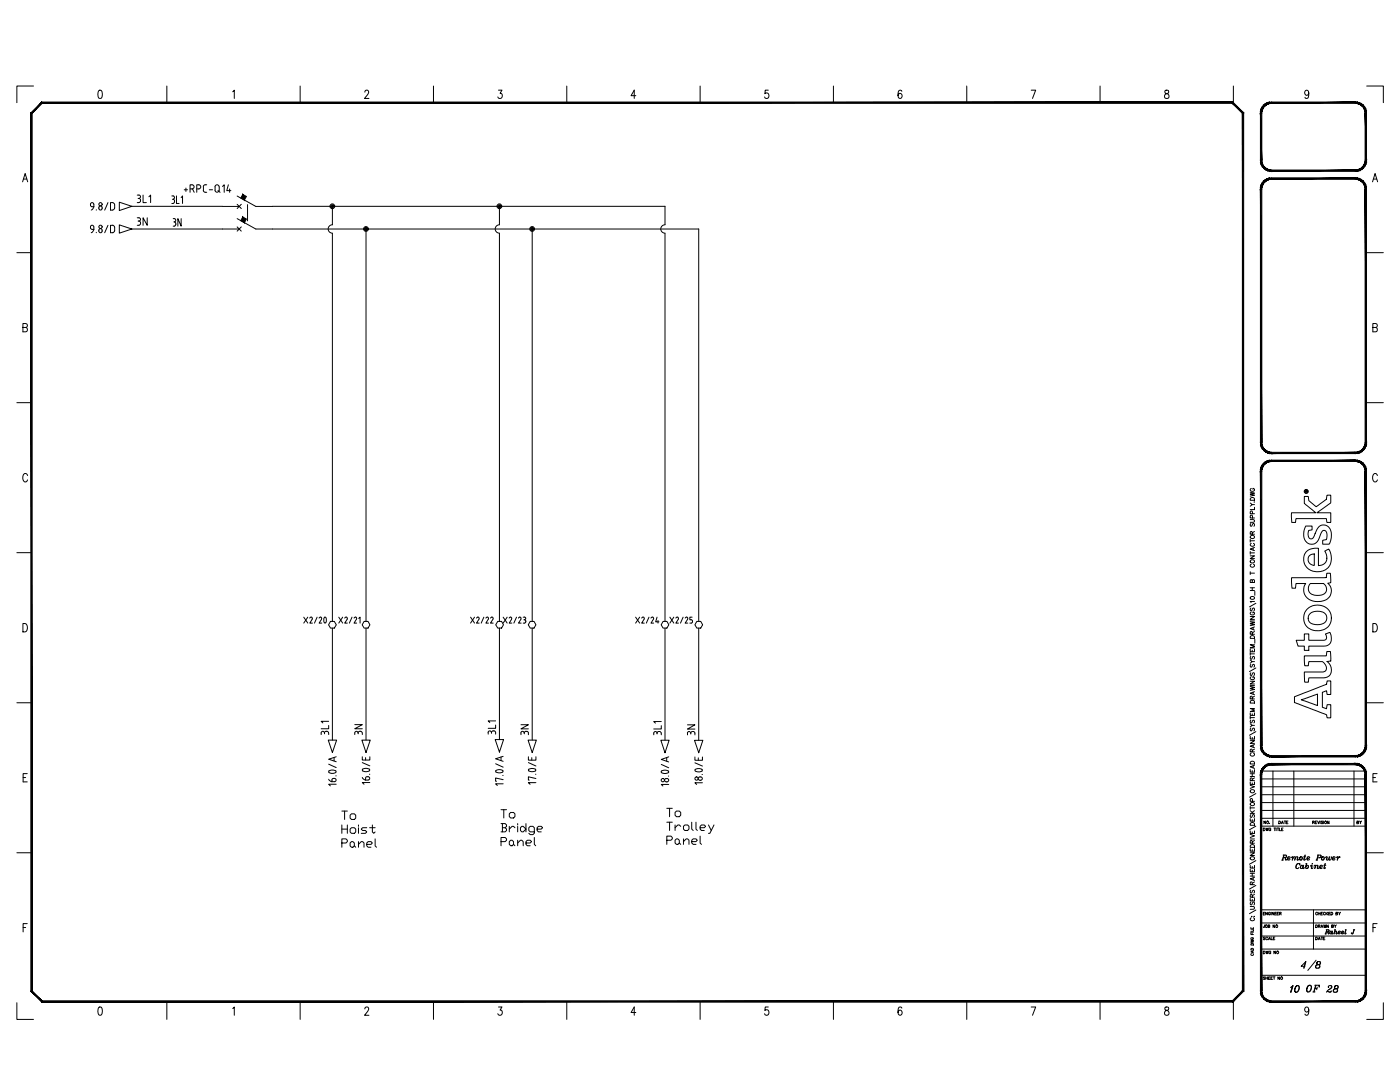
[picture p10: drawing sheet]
<svg xmlns="http://www.w3.org/2000/svg" width="279mm" height="216mm" viewBox="0 0 279 216" stroke-linecap="round" stroke-linejoin="round" font-family="sans-serif">
<defs><g id="words">
<g font-size="4.9">
<text x="140.1" y="147.8" transform="rotate(-90 140.1 147.8)">3N</text>
<text x="258.9" y="194.7">4/8</text>
</g>
<g font-size="4.4">
<text x="26.5" y="41.6">3L1</text>
<text x="26.5" y="46.2">3N</text>
<text x="33.5" y="46.2">3N</text>
<text x="66.7" y="147.8" transform="rotate(-90 66.7 147.8)">3L1</text>
<text x="73.4" y="147.8" transform="rotate(-90 73.4 147.8)">3N</text>
<text x="100.2" y="147.8" transform="rotate(-90 100.2 147.8)">3L1</text>
<text x="106.5" y="147.8" transform="rotate(-90 106.5 147.8)">3N</text>
<text x="256.8" y="199.3">10</text>
<text x="260" y="199.3">OF</text>
<text x="263.9" y="199.3">28</text>
</g>
<text font-size="3.1" x="269.9" y="165.5">BY</text>
</g></defs>
<g fill="none" stroke="#000" stroke-width=".2">
<path d="M6.7 17.2h-3.3v3.3M19.7 18.1l.3-.1a1.08 1.08 0 0 1 0 1.6h-.1a1.2 1.2 0 0 1-.2-1.5zM33.3 17.2v3.3M46.4 18.3l.4-.3v1.6M59.9 17.2v3.3M72.8 18.4l.3-.4h.2l.3 .3-.2 .6-.7 .7h.9M86.5 17.2v3.3M99.5 18h.7l-.4 .6a.49 .49 0 0 1 .4 .8 .49 .49 0 0 1-.8-.1M113.1 17.2v3.3M126.9 19.1h-1l.7-1.1v1.6M139.7 17.2v3.3M153.3 18h-.6v.7a.5 .5 0 0 1 .6 .1 .5 .5 0 0 1 0 .6 .5 .5 0 0 1-.6 .1l-.1-.2"/>
<path d="M166.3 17.2v3.3M180 18.2l-.4-.2a1.08 1.08 0 0 0 0 1.6 .48 .48 0 0 0 .4-.5 .48 .48 0 0 0-.6-.4l-.2 .4M192.9 17.2v3.3M205.8 18h.9l-.6 1.6M219.5 17.2v3.3M232.5 18.1v.4a.67 .67 0 0 1 .7 .4 .67 .67 0 0 1 0 .7 .53 .53 0 0 1-.8-.4 .53 .53 0 0 1 .6-.6l.2-.4a.45 .45 0 0 0-.7-.1zM246.1 17.2v3.3M261.2 18.5l-.2 .4a.47 .47 0 0 1-.6-.4 .47 .47 0 0 1 .6-.4 1.2 1.2 0 0 1-.2 1.5h-.3l-.1-.2M272.8 17.2h3.3v3.3M4.5 36.3l.5-1.7 .5 1.7M4.7 35.7h.6M34.3 39.1l.5 .2v.3l-.2 .2"/>
<path d="M34.4 39.8h.2M34.6 39.8l.2 .3M35.2 39.1v1.5h.6M36.2 39.4l.2-.3v1.5M36.8 37.9h.6M37.1 37.5v.7M37.9 37.7h.4a.41 .41 0 0 0 .4-.4 .41 .41 0 0 0-.4-.4h-.4v1.5M38.4 37.7l.4 .7M39.3 37.7h.4a.41 .41 0 0 0 .4-.4 .41 .41 0 0 0-.4-.4h-.4v1.5M40.6 38l.2 .3 .5 .1M40.6 37.3v.7M41.3 36.9h-.5l-.2 .3"/>
<path d="M41.8 37.9h.6M42.9 37.3a.41 .41 0 0 1 .4-.4 .41 .41 0 0 1 .4 .4M42.9 37.9a.41 .41 0 0 0 .4 .5 .41 .41 0 0 0 .4-.5M42.9 37.3v.7M43.5 38l.4 .4M43.8 37.3v.7M44.4 37.2l.3-.3v1.5M45.6 36.9l-.3 1.1h.8M45.8 37.7v.7M47.3 39.1l3.8 2.1h3.3M248.1 22.6v11.6M273.9 36.3l.5-1.7 .5 1.7"/>
<path d="M274.1 35.7h.6M3.4 50.4h2.9M18.4 41.3a.38 .38 0 0 1-.4-.4 .38 .38 0 0 1 .3-.4 .38 .38 0 0 1 .4 .3 .96 .96 0 0 1-.5 1.1M18.4 45.8a.38 .38 0 0 1-.4-.4 .38 .38 0 0 1 .3-.4 .38 .38 0 0 1 .4 .3 .97 .97 0 0 1-.5 1.1M18.4 41.3h.3M18.4 45.8h.3M19.2 41.8v.1M19.2 46.4h.1M19.7 41.6a.36 .36 0 0 1 .4-.5 .36 .36 0 0 1 .3 .5M19.7 41.6a.33 .33 0 0 0 .4 .3 .33 .33 0 0 0 .3-.3M21.5 40.4l-.6 1.5M21.5 45l-.6 1.4"/>
<path d="M22.4 40.4l.3 .1 .2 .4M22.4 44.9l.3 .1a1.03 1.03 0 0 1 0 1.4h-.3M22.4 40.4h-.3v1.5h.3M22.4 45h-.3v1.4h.3M22.9 40.9l-.1 .8-.4 .2M23.8 40.3l2.5 .9-2.5 .8zM23.8 44.9l2.5 .8-2.5 .8zM26.3 41.2h18.1M26.3 45.7h21.4M34.3 40.6h.3M34.8 40.1v.3l-.2 .2M44.4 41.2h3.3"/>
<path d="M47.3 43.6l3.8 2.1h88.3v78.3M47.3 40.8l.9 .8M47.3 45.3l.9 .8M48.2 40.8l-.9 .8M48.2 45.3l-.9 .8M49.4 40.8v3.3M54.4 41.2h78.3v3.7a.84 .84 0 0 0-.8 .8 .84 .84 0 0 0 .8 .8M66.3 44.9a.84 .84 0 0 0-.8 .8 .84 .84 0 0 0 .8 .8M66.3 41.2v3.7M66.3 46.5v77.5M73 45.7v78.3M99.7 41.2v3.7a.84 .84 0 0 0-.9 .8 .84 .84 0 0 0 .9 .8"/>
<path d="M99.7 46.5v77.5M106.2 45.7v78.3M132.7 46.5v77.5M272.8 50.4h3.3M4.6 65.3h.7l.1-.6-.3-.1h-.5v1.6h.5a.45 .45 0 0 0 .4-.4 .45 .45 0 0 0-.4-.5M274 65.3h.7l.1-.6-.2-.1h-.6v1.6h.6a.45 .45 0 0 0 .3-.4 .45 .45 0 0 0-.3-.5M3.4 80.3h2.9M5.5 94.9a.49 .49 0 0 0-.6-.4 .49 .49 0 0 0-.3 .6v.4a.49 .49 0 0 0 .3 .7 .49 .49 0 0 0 .6-.4M249.5 98.2l.9 .2-.9 .2 .9 .2-.9 .2M249.6 99.4a.47 .47 0 0 1 .8 .1v.3h-.9zM249.7 97.5a.3 .3 0 0 0-.2 .3 .3 .3 0 0 0 .3 .2h.2a.3 .3 0 0 0 .4-.3 .3 .3 0 0 0-.4-.2v.1M260.3 99.1h.1a.52 .52 0 0 1 .5-.1 .52 .52 0 0 1 .3 .6v.3l1.1 .9a.39 .39 0 0 0 .3 .3 .39 .39 0 0 0 .4-.2l.9-.7a1.24 1.24 0 0 0 .9-1v-.4h.8v1.6l-2.8 1.9h2.8v1.9h-.8l-.1-.7h-6.1v.7h-.8l-.1-1.9h4.9l-1.7-1.3a.97 .97 0 0 1-.6-1.3z"/>
<path d="M260.5 98h.2l.2-.1-.2 .2 .2 .1h-.4zM260.5 98l.2 .1zM272.8 80.3h3.3M274.9 94.9a.49 .49 0 0 0-.6-.4 .49 .49 0 0 0-.4 .6v.4a.49 .49 0 0 0 .4 .7 .49 .49 0 0 0 .6-.4M3.4 110.3h2.9M249.5 110.9h.9l-.9 .6h.9M249.5 103.7h.6l.3 .2-.2 .3h-.7M249.5 100.4l.4 .3-.4 .3M249.5 107.6v.6M249.5 110v.6M249.5 114.1v.5M249.5 117.8h.9"/>
<path d="M249.5 117.3h.9M249.5 114.4h.9M249.5 110.3h.9M249.5 107.9h.9M249.6 111.9a.39 .39 0 0 1 .5-.2 .39 .39 0 0 1 .1 .6 .42 .42 0 0 1-.4 0 .42 .42 0 0 1-.2-.4zM249.6 107a.39 .39 0 0 1 .5-.2 .39 .39 0 0 1 .1 .6 .42 .42 0 0 1-.4 0 .42 .42 0 0 1-.2-.4zM249.6 104.5v.4l.2 .1 .2-.5h.2l.2 .1-.2 .4M249.7 112.6a.3 .3 0 0 0-.2 .3 .3 .3 0 0 0 .3 .3h.2a.3 .3 0 0 0 .4-.3 .3 .3 0 0 0-.3-.3M249.7 108.4a.3 .3 0 0 0-.2 .4 .3 .3 0 0 0 .3 .2h.2a.3 .3 0 0 0 .4-.2 .3 .3 0 0 0-.3-.4M249.9 115.9l.2-.2 .3 .2v.3h-.9l.1-.5h.3v.5M249.9 106.6v-.5h-.3l-.1 .5h.9M249.9 117.3v.5"/>
<path d="M249.9 100.7h.5M250 103.4l-.1-.5-.3-.1-.1 .6h.9M250 102.5l-.1-.5h-.3l-.1 .5h.9M250.1 109.4v.4M250.3 100.1v.1M250.4 109.2l-.9 .4 .9 .3M250.4 101.2v.5h-.9M250.4 106l-.5 .3M250.4 118v.8M257.8 115.3h6.9l.1-.9h.7l.1 1.9-.6 .1a2.08 2.08 0 0 1 .5 2.4 2.08 2.08 0 0 1-2.1 1.2 2.5 2.5 0 0 1-3.1-3l.3-.6h-1.9l-.1 1h-.8zM260.6 105h1.3v.7h-.2a.56 .56 0 0 0-.6 .2 .56 .56 0 0 0-.1 .7 .67 .67 0 0 0 .3 .7 .67 .67 0 0 0 .8 0l.2-.3a2.82 2.82 0 0 1 1.5-2.2 1.75 1.75 0 0 1 1.9 2.2v.3a1.4 1.4 0 0 1-.5 1.3h-1.2v-.8h.1a.64 .64 0 0 0 .7-.2 .64 .64 0 0 0 0-.7 .74 .74 0 0 0-.8-1l-.4 .6a2.19 2.19 0 0 1-1.6 2.1 1.79 1.79 0 0 1-1.8-2.4zM260.6 110.2a2.78 2.78 0 0 1 2.5-.7v3.3a1.64 1.64 0 0 0 1.6-.9 1.64 1.64 0 0 0-.3-1.8v-.2l.8-.3a2.81 2.81 0 0 1-1.2 4.3 2.81 2.81 0 0 1-3.8-2.3l.1-.8z"/>
<path d="M261.3 110.8l1-.3v2.3a1.14 1.14 0 0 1-1.1-.7 1.14 1.14 0 0 1 .1-1.3zM261.5 116.5l1.7-.1a1.18 1.18 0 0 1 1.5 1 1.18 1.18 0 0 1-1.2 1.4h-.2a1.68 1.68 0 0 1-2.2-1.2l.1-.5zM272.8 110.3h3.3M4.6 124.4a.89 .89 0 0 1 .9 .6 .89 .89 0 0 1-.3 1l-.6 .1zM60.6 123.1l.8 1.2M61.4 123.1l-.8 1.2M61.8 123.3l.3-.2 .2 .3-.5 .9h.6M63.3 123.1l-.5 1.2M63.7 123.3l.2-.2 .3 .3-.5 .9h.5M64.7 123.2l-.1 .5 .1 .6M64.7 123.2l.2-.1 .2 .4-.1 .8M64.7 124.2h.3"/>
<path d="M66 124h.7l.4 .7-.4 .6h-.7l-.4-.6zM66.3 125.3v22.4M67.6 123.1l.8 1.2M68.4 123.1l-.8 1.2M68.8 123.3l.3-.2 .2 .3-.5 .9h.5M70.3 123.1l-.6 1.2M70.7 123.3l.2-.2 .3 .3-.5 .9h.5M71.6 123.4l.3-.3v1.2M72.7 124h.7l.4 .7-.4 .6h-.7l-.4-.6zM73 125.3v22.4M93.9 123.1l.8 1.2M94.7 123.1l-.8 1.2"/>
<path d="M95.1 123.3l.3-.2 .2 .3-.5 .9h.5M96.6 123.1l-.6 1.2M97 123.3l.2-.2 .3 .3-.5 .9h.5M97.9 123.3l.3-.2 .2 .3-.5 .9h.5M99.3 124h.8l.4 .7-.4 .6h-.8l-.4-.6zM99.7 125.3v22.3M100.4 123.1l.8 1.2M101.2 123.1l-.8 1.2M101.6 123.3l.4-.1 .1 .3M102.1 123.5l-.5 .8h.6M103.1 123.1l-.5 1.2M103.5 123.3l.4-.1 .1 .3"/>
<path d="M104 123.5l-.5 .8h.5M104.4 123.1l.5 .2v.2l-.2 .2 .2 .1v.3l-.1 .2h-.4M104.5 123.7h.2M105.8 124h.8l.4 .7-.4 .6h-.8l-.4-.6zM106.2 125.3v22.4M126.9 123.1l.8 1.2M127.7 123.1l-.8 1.2M128.1 123.3l.2-.2 .3 .3-.5 .9h.5M129.5 123.1l-.5 1.2M129.9 123.3a.29 .29 0 0 1 .5 0v.2l-.5 .8h.6M131.1 123.1l-.2 1h.6M131.3 123.8v.5"/>
<path d="M132.3 124h.8l.4 .7-.4 .6h-.8l-.3-.6zM132.7 125.3v22.4M133.7 123.1l.8 1.2M134.5 123.1l-.8 1.2M134.9 123.3l.2-.2 .3 .3-.5 .9h.5M136.3 123.1l-.5 1.2M136.7 123.3l.4-.1 .1 .3M137.2 123.5l-.5 .8h.6M137.9 123.7l.3 .1v.4l-.5 .1M138.1 123.1h-.4v.6h.2M139.1 124h.7l.4 .7-.4 .6h-.7l-.4-.6zM139.4 125.3v22.4"/>
<path d="M249.5 137l.9 .2-.9 .2 .9 .2-.9 .2M249.5 135.9h.9l-.9 .6h.9M249.5 131.7l.4 .3-.4 .3M249.5 129.5v.5h.9v-.5M249.5 124.1l.9 .1-.9 .3 .9 .2-.9 .1M249.5 123h.9l-.9 .6h.9M249.5 130.2v.5M249.5 136.8h.9M249.5 130.5h.9M249.5 123.9h.9M249.6 139.9a.46 .46 0 0 1 .5-.1 .46 .46 0 0 1 .3 .5h-.9zM249.6 127a.47 .47 0 0 1 .8 .1v.3h-.9z"/>
<path d="M249.6 134.2l-.1 .2 .1 .4 .2-.1 .3-.5 .3 .2-.2 .4M249.6 132.6v.5h.2l.2-.4 .2-.1 .2 .2-.2 .3M249.6 131l-.1 .2 .1 .4 .2-.1 .2-.5h.2l.2 .2-.2 .4M249.6 121.3l-.1 .2 .1 .4 .2-.1 .3-.5 .3 .2-.2 .4M249.7 135a.3 .3 0 0 0-.2 .4 .3 .3 0 0 0 .3 .2h.2a.3 .3 0 0 0 .4-.3 .3 .3 0 0 0-.4-.3v.2M249.7 122.1a.3 .3 0 0 0-.2 .4 .3 .3 0 0 0 .3 .2h.2a.3 .3 0 0 0 .4-.3 .3 .3 0 0 0-.4-.3v.2M249.9 139.5v-.5l-.3-.1-.1 .6h.9M249.9 126.6v-.5h-.3l-.1 .5h.9M249.9 129.7v.3M249.9 132h.5M250.1 125.2v.4M250.1 138.1v.4"/>
<path d="M250.4 138l-.9 .3 .9 .3M250.4 128.7h-.9l.9 .3-.9 .3h.9M250.4 125.1l-.9 .3 .9 .3M250.4 120h-.9l.2 .2M250.4 138.9l-.5 .3M250.4 126l-.5 .3M250.4 127.6v.7M250.6 133.3l-1.2 .7M250.6 120.4l-1.2 .7M258.3 139l5.9-2.2a.66 .66 0 0 0 .7-.9h.7v2.7h-.7l-.1-.8-.5 .2a.4 .4 0 0 0-.4 .1 .4 .4 0 0 0 0 .5v2.1a.47 .47 0 0 0 .1 .5 .47 .47 0 0 0 .5 .1l.2 .1 .2-.8h.7v2.6h-.7a1.02 1.02 0 0 0-1.2-1l-5-1.9a.35 .35 0 0 1-.3-.1 .35 .35 0 0 1-.1-.4zM258.7 127.8h1.6v-1.3h.9v1.3h2.7a.67 .67 0 0 0 .8-.3 .67 .67 0 0 0-.1-.9 .56 .56 0 0 1 .7-.4h.1a1.68 1.68 0 0 1 .2 1.8 1.68 1.68 0 0 1-1.6 .9h-2.8v.9h-.9v-.9h-1.3zM259.7 139.6l3.2-1.1v2.3z"/>
<path d="M260.3 130.9h4.4l.1-.9h.7l.1 1.9-.8 .1a1.73 1.73 0 0 1 .9 1.9 1.73 1.73 0 0 1-1.6 1.4h-2.8a.7 .7 0 0 0-.2 .8h-.7l-.1-2h3.2a.96 .96 0 0 0 1.2-.5 .96 .96 0 0 0-.4-1.2 .87 .87 0 0 0-1.1-.4h-2l-.1 .8h-.7zM260.9 121.5a2.74 2.74 0 0 1 3.7-.3 2.74 2.74 0 0 1 .6 3.7 2.94 2.94 0 0 1-5-.9 2.63 2.63 0 0 1 .7-2.5zM261.4 122.5a2.15 2.15 0 0 1 3.4 .5 1.34 1.34 0 0 1-1.5 1.6 1.92 1.92 0 0 1-2.1-.8l-.1-.1a1.26 1.26 0 0 1 .3-1.2zM274 124.4a.89 .89 0 0 1 .9 .6 .89 .89 0 0 1-.3 1l-.6 .1zM3.4 140.2h2.9M4.6 155.2h.5M5.4 154.4h-.8v1.6h.8M65.5 147.7h1.7l-.9 2.5zM65.6 152.5l1.5 .7M65.6 155.5l.1 .2 .6 .3M65.7 154.2a1.41 1.41 0 0 0 1.3 0M65.7 154.1h-.1a.84 .84 0 0 1 1.5-.1l-.1 .1"/>
<path d="M66.6 155.3l-.3 .2v.5M66.6 155.3h.1a.33 .33 0 0 1 .4 .3 .33 .33 0 0 1-.4 .4h-.4M66.7 151.2v.6M67 154.8h.1M67.1 156.5h-1.5l.3 .3M67.1 151l-1.5 .5 1.5 .5M72.2 147.7h1.7l-.9 2.5zM72.3 151v.7h1.5v-.7M72.3 152.2l1.5 .6M72.3 155.1l.2 .3 .5 .2M72.4 153.5a.91 .91 0 0 1 1.4 .2l-.1 .1a1.41 1.41 0 0 1-1.3 0M72.4 153.5v.3"/>
<path d="M73 151.2v.5M73.5 155a.33 .33 0 0 1 .3 .3 .33 .33 0 0 1-.3 .3M73.5 155l-.5 .1v.6h.5M73.7 154.5h.1M73.8 156.1h-1.5l.3 .4M98.8 147.6h1.7l-.8 2.5zM98.9 152.4l1.5 .7M99 153.7a.88 .88 0 0 1 1.4 .3 .89 .89 0 0 1-1.5-.2zM100 151v.8M100.3 154.7h.1M100.4 156.4h-1.5l.4 .3M100.4 155.6l-1.5-.4v.7h.2"/>
<path d="M100.4 150.9l-1.5 .5 1.5 .5M105.4 147.7h1.6l-.8 2.5zM105.5 151v.7h1.5v-.7M105.5 152.2l1.5 .6M105.5 153.5a.88 .88 0 0 1 1.4 .2 .89 .89 0 0 1-1.4-.1zM106.1 151.2v.5M106.9 154.5h.1M107 156.2h-1.5l.3 .3M107 155.3l-1.5-.3v.7h.1M131.1 146.3a.33 .33 0 0 0-.3-.3 .33 .33 0 0 0-.3 .3v.3M131.1 146.3a.42 .42 0 0 1 .4-.3 .42 .42 0 0 1 .5 .3v.3M131.1 146.3v.2"/>
<path d="M131.9 147.7h1.6l-.8 2.5zM132 144.8v.7h-1.5M132 144h-1.5l.3 .3M132 152.5l1.5 .7M132 153.9a.87 .87 0 0 0 1.5 .1l-.1-.1M132 153.8a1.41 1.41 0 0 1 1.4 0M133.1 151.2v.7M133.4 154.9h.1M133.5 156.5h-1.5l.3 .3M133.5 151l-1.5 .5 1.5 .5M138.6 147.7h1.7l-.9 2.5zM138.7 151v.7h1.5v-.7"/>
<path d="M138.7 152.2l1.5 .7M138.8 153.8h-.1a.85 .85 0 0 1 1.5-.1l-.1 .1M138.8 153.9a1.41 1.41 0 0 0 1.3 0M139.4 151.2v.5M139.7 155a.33 .33 0 0 0-.4 .4 .33 .33 0 0 0 .4 .3M139.7 155h.1a.33 .33 0 0 1 .4 .4 .33 .33 0 0 1-.4 .3M139.7 155.7h.1M140.1 154.5h.1M140.2 156.2h-1.5l.3 .3M249.5 156.7l.9 .3-.9 .3M249.5 156v.5h.9v-.5M249.5 153.6v.5h.9v-.5"/>
<path d="M249.5 147.8h.9l-.9 .5h.9M249.5 146.9v.6h.9v-.6M249.5 144.4l.4 .3-.4 .4M249.5 142.2v.5h.9v-.5M249.5 142.9v.6M249.5 154.9h.9M249.5 154.4h.9M249.5 143.2h.9M249.6 157.7a.39 .39 0 0 1 .5-.1 .39 .39 0 0 1 .1 .5 .41 .41 0 0 1-.5 .1 .41 .41 0 0 1-.1-.5zM249.6 152.1a.47 .47 0 0 1 .8 .1v.2h-.9zM249.6 145.3l-.1 .2 .1 .3h.2l.3-.5 .3 .2-.2 .3M249.6 143.7l-.1 .2 .1 .4 .2-.1 .3-.5 .3 .2-.2 .4"/>
<path d="M249.7 150.3a.31 .31 0 0 0-.2 .3 .31 .31 0 0 0 .3 .3h.2a.31 .31 0 0 0 .4-.3 .31 .31 0 0 0-.3-.3M249.9 155.8v-.5h-.3l-.1 .5h.9M249.9 150v-.4l-.3-.1-.1 .5h.9M249.9 142.4v.3M249.9 147.2v.3M249.9 153.8v.3M249.9 154.4v.5M249.9 156.2v.3M249.9 144.7h.5M250 159.9l-.1-.5h-.3l-.1 .5h.9M250.1 148.7v.4M250.1 152.8v.4"/>
<path d="M250.4 152.7l-.9 .3 .9 .3M250.4 148.6l-.9 .3 .9 .3M250.4 141.4h-.9l.9 .3-.9 .3h.9M250.4 155.2l-.5 .3M250.4 149.5l-.5 .3M250.6 158.3l-1.2 .8M250.6 146l-1.2 .7M251.7 158.6h20.9M251.7 157h20.9M251.7 155.4h20.9M251.7 153.9h20.9M254 153.9v10.9"/>
<path d="M258.2 153.9v10.9M262.9 140.8h.1M270.2 153.9v10.9M272.8 140.2h3.3M274 155.2h.5M274.8 154.4h-.8v1.6h.8M3.4 170.2h2.9M68.2 168.2h.8l.3-.3v-.2l-.3-.3h-.8v1.7M68.2 161.8h1.1M68.2 164.6v1.7M68.2 165.4h1.1M68.8 161.8v1.7"/>
<path d="M69.3 164.6v1.7M69.9 162.7l.2-.3h.6l.3 .3v.5l-.3 .3h-.6l-.2-.3zM69.9 165.4l.2-.2h.6l.3 .2v.6l-.3 .3h-.6l-.2-.3zM69.9 168.2l.2-.3h.3l.3 .3v.6l-.3 .3h-.3l-.2-.3zM70.7 168.8l.3 .3M71.5 168.5l.6-.6h.3l.2 .3v.9M71.5 164.6v.3M71.5 165.2v1.1M71.5 167.9v1.2M73.2 165.2h-.8l-.3 .2 .3 .3h.5l.3 .3-.3 .3h-.8M73.2 168.5h.8l.3-.3-.3-.3h-.5l-.3 .3v.6l.3 .3h.5M73.8 165.2h1.1"/>
<path d="M74.3 164.6v1.4l.3 .3 .3-.3M74.9 167.4v1.4l.2 .3M100 164.3h.8l.3 .3v.3l-.3 .3M100 167.9h.8l.3-.2v-.3l-.3-.3h-.8v1.7M100 161.6h1.1M100.3 165.2h.5l.3 .2v.3l-.3 .3h-.8M100.3 164.3v1.7M100.5 161.6v1.6M101.6 162.4l.3-.3h.6l.3 .3v.5l-.3 .3h-.6l-.3-.3zM101.6 164.9v1.1M101.9 167.7h.3l.3 .2v.6l-.3 .3h-.3l-.3-.3v-.6zM102.5 168.5l.3 .3"/>
<path d="M102.8 165.2l-.3-.3h-.3l-.6 .5M103.3 168.2l.6-.5h.2l.3 .2v.9M103.3 164.3v.3M103.3 164.9v1.1M103.3 167.7v1.1M103.9 165.2l.2-.3h.3l.6 .5-.6 .6h-.3l-.2-.3zM105 168.2h.8l.3-.3-.3-.2h-.6l-.2 .2v.6l.2 .3h.6M105 164.3v1.7M106.6 166h-.8l-.3-.3v-.5l.3-.3h.6l.2 .3v1.1l-.2 .2h-.6l-.3-.2M106.6 167.1v1.4l.3 .3M107.2 165.4h.8l.3-.2-.3-.3h-.5l-.3 .3v.5l.3 .3h.5M133.1 167.7h.8l.3-.3v-.3l-.3-.3h-.8v1.7"/>
<path d="M133.1 161.3h1.1M133.1 164.1h1.1M133.6 161.3v1.7M133.6 164.1v1.6M134.7 162.1l.3-.3h.6l.2 .3v.6l-.2 .3h-.6l-.3-.3zM134.7 167.7l.3-.3h.3l.3 .3v.5l-.3 .3h-.3l-.3-.3zM134.7 164.6v1.1M135.6 168.2l.2 .3M135.8 164.9l-.2-.3h-.3l-.6 .6M136.4 164.9l.3-.3h.5l.3 .3v.5l-.3 .3h-.5l-.3-.3zM136.4 167.9l.5-.5h.3l.3 .3v.8M136.4 167.4v1.1"/>
<path d="M138 164.1v1.3l.3 .3M138 167.9h.9l.3-.2-.3-.3h-.6l-.3 .3v.5l.3 .3h.6M138.9 164.1v1.3l.3 .3M139.7 165.2h.8l.3-.3-.3-.3h-.5l-.3 .3v.5l.3 .3h.5M139.7 166.8v1.4l.3 .3M141.4 164.6l.5 1.1M142.5 164.6l-.8 1.7h-.3M249.5 179.3v.5h.9v-.5M249.5 173.4v.5h.9v-.5M249.5 172.7v.5h.9v-.5M249.5 170.2h.9l-.9 .5h.9M249.5 169.3v.5h.9v-.5"/>
<path d="M249.5 166.5l.9 .3-.9 .3M249.5 165.8v.5h.9v-.5M249.5 163.3v.6h.9v-.6M249.5 174.8h.9M249.5 174.3h.9M249.5 167.4h.9M249.5 162.3h.9M249.5 161.8l.6 .5M249.5 161.2h.9M249.5 160.9v.6M249.6 171.1a.39 .39 0 0 1 .5-.2 .39 .39 0 0 1 .1 .6 .41 .41 0 0 1-.5 0 .41 .41 0 0 1-.1-.4zM249.6 168.7a.46 .46 0 0 1 .5-.1 .46 .46 0 0 1 .3 .5h-.9z"/>
<path d="M249.6 164.3a.47 .47 0 0 1 .8 .1v.3h-.9zM249.6 160.3a.39 .39 0 0 1 .5-.2 .39 .39 0 0 1 .1 .6 .41 .41 0 0 1-.4 0 .41 .41 0 0 1-.2-.4zM249.6 177.6v.5h.2l.2-.4 .2-.1 .2 .2-.2 .4M249.6 162.5l-.1 .3 .1 .3h.2l.2-.5 .2-.1 .2 .3-.2 .3M249.9 179v-.5h-.3l-.1 .5h.9M249.9 176.5v-.5h-.3l-.1 .5h.9M249.9 168.3v-.5l-.3-.1-.1 .6h.9M249.9 163.5v.4M249.9 166v.3M249.9 169.5v.3M249.9 172.9v.3M249.9 173.6v.3"/>
<path d="M249.9 174.3v.5M249.9 179.5v.3M250.1 175.2v.4M250.4 175.1l-.9 .3 .9 .3M250.4 178.5l-.5 .2M250.4 176l-.5 .3M250.4 167.7l-.5 .3M250.4 161.8l-.5 .3M250.6 176.7l-1.2 .7M250.6 171.7l-1.2 .7M250.6 164.8l-1.2 .8M251.7 163.3h20.9"/>
<path d="M251.7 161.7h20.9M251.7 160.1h20.9M251.7 164.8h20.9M252.1 165.2h.2a.28 .28 0 0 1 .2 .3 .28 .28 0 0 1-.2 .3h-.2zM252.6 163.8v.6l-.4-.6v.6M252.6 165.2l.2 .6 .1-.6 .1 .6 .1-.6M253.4 164.3h.1M253.6 165.4a.22 .22 0 0 0-.3-.1 .22 .22 0 0 0 0 .4 .22 .22 0 0 0 .3-.1l-.1-.1M254.2 165.2h.4M254.4 165.2v.6M254.7 165.2v.6M254.9 165.2h.3"/>
<path d="M255.1 165.2v.6M255.2 163.8l.3 .1v.4l-.3 .1zM255.3 165.2v.6h.3M255.7 164.4l.2-.6 .2 .6M255.8 165.5h.1M255.8 171.6h.3M255.8 164.2h.3M256.1 165.2h-.3v.6h.3M256.1 170.6h.5l.2 .2-.1 .2-.6 .1M256.2 170.6l-.3 1 .4-1M256.3 163.8h.3M256.3 171.1l.2 .1v.4l.2-.1"/>
<path d="M256.5 163.8v.6M256.5 171.2l.1 .3h.1M256.6 170.6l.1 .3-.2 .2M256.7 164.1h.2M257 171.4l.5-.3a.31 .31 0 0 0-.4-.1 .31 .31 0 0 0-.1 .4 .31 .31 0 0 0 .3 .2l.2-.1M257 163.8h-.3v.6h.3M257.2 171l-.2 .3v.3M258 171l-.1 .6 .2-.6h-.2l-.2 .2M258 171.3l.3-.3h.3l-.2 .6M258.4 171v.6M258.5 171.3l.2-.3h.3v.6M258.9 171h.1l-.1 .6h.2l.1-.2"/>
<path d="M259 172.3a.63 .63 0 0 0-.2 1M259.3 172.4l.1-.1v.3a.34 .34 0 0 0-.4-.3 .34 .34 0 0 0-.3 .3v.1a.35 .35 0 0 0 0 .6 .35 .35 0 0 0 .5-.1v-.1M259.6 171a.32 .32 0 0 0-.3 .4 .32 .32 0 0 0 .5 .2 .31 .31 0 0 0 .2-.4 .31 .31 0 0 0-.5-.2l-.1 .6M259.8 172.7l-.2 .1v.5M259.8 171l.1 .3-.3 .3M260.1 172.7l-.1 .6h.2l.1-.2M260.2 171h.4M260.2 172.7l-.1 .6M260.4 170.6l-.2 1h.2l.1-.2M260.5 170.6l-.2 1M260.6 172.3h.2l-.2 .6v-.1a.28 .28 0 0 1 .4-.1 .28 .28 0 0 1 .1 .4l-.3 .2-.2-.4M260.8 172.3l-.2 .6v.4"/>
<path d="M260.9 171.4l.5-.3a.31 .31 0 0 0-.5-.1 .31 .31 0 0 0 0 .5 .31 .31 0 0 0 .4 0M261 172.7l.1 .3-.3 .3M261.1 171l-.2 .2v.4M261.5 172.8l.2-.1h.2l-.1 .6M261.7 172.7v.6h.2l.1-.2M261.9 172.3h.1M262 164.1l.3-.2-.3-.1v.6M262.1 164.1l.2 .3M262.2 172.8l.2-.1h.2l-.2 .6M262.5 172.7l-.1 .6M262.5 164.1h.2M262.5 173l.3-.3h.2v.6"/>
<path d="M262.6 171.6h.4M262.8 163.8h-.3v.6h.3M262.9 172.7v.6h.2l.1-.2M262.9 170.6h.6l.2 .2-.2 .3-.5 .1M263 163.8l.2 .6 .2-.6M263.1 170.6l-.3 1M263.4 173.1l.5-.3a.31 .31 0 0 0-.4-.1 .31 .31 0 0 0-.1 .5 .31 .31 0 0 0 .5 0M263.5 163.8v.6M263.5 170.6l.1 .3-.3 .3M263.7 172.7l-.2 .1v.5M264 163.9h-.3l.3 .3-.1 .2-.2-.1M264 171a.33 .33 0 0 0-.3 .3 .33 .33 0 0 0 .3 .3 .33 .33 0 0 0 .3-.3 .33 .33 0 0 0-.3-.3l-.2 .3v.3"/>
<path d="M264.2 163.8v.6M264.2 172.7h.4M264.2 171v.3l-.2 .3M264.5 172.3l-.3 1h.2l.1-.2M264.5 172.3l-.2 1M264.5 171.2l.2-.2h.2v.6M264.8 171l-.1 .5 .2 .1 .3-.1 .1-.5M265.2 163.8v.6l-.3-.6v.6M265.3 171l-.1 .4 .1 .2M265.7 171a.39 .39 0 0 1 0 .4 .39 .39 0 0 1-.5 .2v-.2M266 171.4l.5-.3a.31 .31 0 0 0-.5-.1 .31 .31 0 0 0 0 .5 .31 .31 0 0 0 .4 0M266.2 171l-.2 .2v.4"/>
<path d="M266.7 171.2l.1-.2h.2l-.1 .6M267 171l-.2 .6M267.4 171v.1v-.1h-.2l-.2 .3M272.8 170.2h3.3M4.6 185.1h.5M5.4 184.3h-.8v1.6M33.3 199.8v3.6M59.9 199.8v3.6M86.5 199.8v3.6M113.1 199.8v3.6M139.7 199.8v3.6M166.3 199.8v3.6"/>
<path d="M192.9 199.8v3.6M219.5 199.8v3.6M246.1 199.7v3.7M248.1 181.6v16.1M249.5 180.9h.7l.2 .2-.2 .3h-.7M249.6 187.6l.5 .1-.5 .1 .5 .1-.5 .2M249.6 186.1v.4h.5M249.6 185.1v.3h.5v-.3M249.6 180l-.1 .2 .1 .4 .2-.1 .2-.5h.2l.2 .2-.2 .4M249.6 186h.5M249.7 189.3h.4v.3h-.5zM249.7 188.3h.4v.3h-.5z"/>
<path d="M249.7 183.1a.3 .3 0 0 0-.2 .4 .3 .3 0 0 0 .3 .2h.2a.3 .3 0 0 0 .4-.2 .3 .3 0 0 0-.3-.4M249.8 190.3a.2 .2 0 0 0-.2 .2 .2 .2 0 0 0 .2 .1h.2a.2 .2 0 0 0 .1-.1 .2 .2 0 0 0-.1-.2M249.8 187.1a.2 .2 0 0 0-.2 .2 .2 .2 0 0 0 .2 .2 .22 .22 0 0 0 .3-.1 .22 .22 0 0 0 0-.3l-.1 .1M249.8 182.9h.1M249.9 185.2v.2M249.9 186.3v.2M250 189.8v.3M250.1 189.7l-.5 .2 .5 .2M250.1 185.5v.3h-.5M250.3 182.9h.1M250.6 181.6l-1.2 .7M251.7 194.6h20.9"/>
<path d="M251.7 189.4h20.9M251.7 186.8h20.9M251.7 184.2h20.9M251.7 181.5h20.9M252.1 189.8h.2a.27 .27 0 0 1 .2 .2 .27 .27 0 0 1-.2 .3h-.2zM252.1 182.3h.2M252.4 184.6l-.1 .4-.1 .1-.1-.2M252.4 182h-.3v.6h.3M252.5 195h-.4l.4 .4h-.4M252.5 187.1l-.3-.1-.1 .2 .4 .2h-.4M252.6 194.9v.5M252.6 195.2h.4"/>
<path d="M252.6 189.8l.2 .5 .1-.5 .1 .5 .1-.5M252.9 182v.6l-.3-.6v.6M253 194.9v.5M253 187.1a.19 .19 0 0 0-.2-.1 .19 .19 0 0 0-.2 .2v.1a.18 .18 0 0 0 .2 .2 .18 .18 0 0 0 .2-.1M253.1 184.8h.3v-.2h-.3v.5h.3l-.1-.3M253.1 187.5l.2-.5 .2 .5M253.2 195.2h.2M253.2 187.3h.3M253.5 194.9h-.3v.5h.3M253.5 182.2a.2 .2 0 0 0-.2-.2 .2 .2 0 0 0-.2 .2 .22 .22 0 0 0 .1 .3 .22 .22 0 0 0 .3 0l-.1-.1M253.6 189.9a.2 .2 0 0 0-.2-.1 .2 .2 0 0 0-.2 .2v.1a.19 .19 0 0 0 .2 .2 .19 .19 0 0 0 .2-.2h-.1M253.6 195.2h.2"/>
<path d="M253.7 182v.6M253.7 187v.5h.3M254 194.9h-.4v.5h.4M254.1 194.9h.4M254.1 187.2h.2M254.2 182v.6l-.3-.6v.6M254.3 194.9v.5M254.4 184.6v.5l-.3-.5v.5M254.4 182.3h.2M254.4 187h-.3v.5h.3M254.6 189.8v.5l-.4-.5v.5M254.7 182h-.3v.6h.3"/>
<path d="M254.9 182.3h.2M255.2 182h-.3v.6h.3M255.4 182.3l.3-.1v-.1l-.3-.1v.6M255.4 194.9v.5l-.4-.5v.5M255.5 182.3l.2 .3M262.1 181.5v7.9M262.6 187l.3 .1-.1 .4h-.2zM262.6 184.6l.3 .1-.1 .4h-.2zM262.9 182.2a.18 .18 0 0 0-.2-.2 .18 .18 0 0 0-.1 .2v.2a.19 .19 0 0 0 .1 .2 .19 .19 0 0 0 .2-.2M263.1 187.5l.2-.5 .2 .5M263.1 184.8h.3v-.2h-.3v.5M263.1 182.3h.3"/>
<path d="M263.1 182v.6M263.2 187.3h.2M263.2 184.8l.2 .3M263.4 182v.6M263.6 185.1l.2-.5 .2 .5M263.6 182.3h.2M263.6 187h.4M263.7 184.9h.2M263.8 187v.5M263.9 182h-.3v.6h.3M264.1 187.2h.2M264.2 184.6l.1 .5 .1-.5 .1 .5 .1-.5"/>
<path d="M264.4 187h-.3v.5h.3M264.4 186.4h.3M264.5 182.2a.2 .2 0 0 0-.2-.2 .2 .2 0 0 0-.2 .2 .22 .22 0 0 0 .1 .3 .22 .22 0 0 0 .3 0v-.1M264.6 182v.6M264.7 185.5l.6 .2-.1 .2h-.5M264.8 182.2l.2 .4M264.8 185.5l-.3 .9M264.8 185.5l-.2 .9M264.9 185.9l.2 .4 .1-.1M265 182l-.4 .4M265 186l.2 .3M265.1 184.6v.5l-.3-.5v.5"/>
<path d="M265.1 185.5l.1 .2-.1 .2M265.2 182.3h.1M265.5 182h-.3v.6h.3M265.6 182h.2a.27 .27 0 0 1 .2 .3 .27 .27 0 0 1-.2 .3h-.2zM265.6 185.8l-.2 .3 .1 .2M265.8 184.8l.3-.1-.3-.1v.5h.3l-.1-.3M265.9 185.8l-.1 .5 .1 .1 .1-.2M265.9 185.8v.6M266.3 184.6l.2 .2 .2-.2M266.3 186.1l.2-.3h.2v.6M266.3 185.5h.2l-.3 .9M266.5 184.8v.3"/>
<path d="M266.6 182.3l.4-.2-.4-.1v.6l.4-.1-.2-.2M266.6 185.8v.5l.3-.1M267.1 186.2l.4-.3a.26 .26 0 0 0-.4 .1 .26 .26 0 0 0 .2 .4l.2-.2M267.1 182l.2 .3 .2-.3M267.3 185.8l-.2 .3v.2M267.3 182.3v.3M267.8 186.2l.4-.3a.26 .26 0 0 0-.4 .1 .26 .26 0 0 0 .1 .4l.3-.2M267.9 185.8l-.1 .3v.2M268.5 185.5h.1l-.1 .9M268.6 185.5l-.2 .8 .3-.1M270.1 185.5h.3M270.2 185.5l-.3 .9"/>
<path d="M270.3 185.5l-.3 .8-.2 .1-.1-.2M274 185.1h.5M274.8 184.3h-.8v1.6M3.4 200.1v3.3h3.3M19.7 201l.3-.1a1.07 1.07 0 0 1 0 1.7h-.1a1.24 1.24 0 0 1-.2-1.6zM46.4 201.2l.4-.3v1.7M72.8 201.3l.3-.4 .3 .1 .2 .2-.2 .6-.7 .8h.9M99.5 200.9h.7l-.4 .6a.49 .49 0 0 1 .4 .8 .49 .49 0 0 1-.8 0M126.9 202h-1l.7-1.1v1.7M153.3 200.9h-.6v.7a.51 .51 0 0 1 .6 .1 .51 .51 0 0 1 0 .7 .51 .51 0 0 1-.6 0l-.1-.1M180 201.2a.37 .37 0 0 0-.6-.2l-.1 .2a1.1 1.1 0 0 0 .3 1.4 .49 .49 0 0 0 .4-.6 .49 .49 0 0 0-.6-.4l-.2 .4M205.8 200.9h.9l-.6 1.7"/>
<path d="M232.5 201v.5a.6 .6 0 0 1 .7 .3 .6 .6 0 0 1-.2 .8 .53 .53 0 0 1-.6-.6 .53 .53 0 0 1 .6-.5h.2a.34 .34 0 0 0-.2-.6zM261.2 201.5l-.1 .2a.38 .38 0 0 1-.3 .3 .38 .38 0 0 1-.4-.3v-.5l.4-.3a1.02 1.02 0 0 1 0 1.7l-.4-.2M276.1 200.1v3.3h-3.3"/>
<circle cx="20" cy="46" r=".39"/>
<circle cx="20.1" cy="40.8" r=".33"/>
<circle cx="20.1" cy="45.3" r=".33"/>
<circle cx="66.3" cy="41.2" r=".48"/>
<circle cx="66.3" cy="41.2" r=".31"/>
<circle cx="66.3" cy="41.2" r=".16"/>
<circle cx="73" cy="45.7" r=".48"/>
<circle cx="73" cy="45.7" r=".31"/>
<circle cx="73" cy="45.7" r=".16"/>
<circle cx="99.7" cy="41.2" r=".48"/>
<circle cx="99.7" cy="41.2" r=".31"/>
<circle cx="99.7" cy="41.2" r=".16"/>
<circle cx="106.2" cy="45.7" r=".48"/>
<circle cx="106.2" cy="45.7" r=".31"/>
<circle cx="106.2" cy="45.7" r=".16"/>
<circle cx="260.7" cy="98.1" r=".39"/>
<circle cx="260.7" cy="98.1" r=".33"/>
<circle cx="249.9" cy="119.3" r=".38"/>
<circle cx="132.3" cy="155.7" r=".33"/>
<circle cx="133" cy="155.7" r=".39"/>
<circle cx="139" cy="155.4" r=".33"/>
<circle cx="253" cy="164.1" r=".24"/>
<circle cx="259.7" cy="173" r=".3"/>
<circle cx="264.6" cy="164.1" r=".24"/>
<circle cx="252.7" cy="184.8" r=".24"/>
<circle cx="254.8" cy="184.8" r=".24"/>
<circle cx="255" cy="190" r=".24"/>
<circle cx="265.6" cy="186.1" r=".25"/>
</g>
<g fill="#000" stroke="#000" stroke-width=".2">
<path d="M48.5 38.8l-.5 .7 .8 .4zM48.5 38.8l.7 .4-.4 .7z"/>
<path d="M251.5 32h.3l-.2 .4zM251.8 32l-.2 .4h.2zM251.6 32.4h.2l-.1 .4zM251.8 32.4l-.1 .4 .3-.1zM251.7 32.8l.3-.1-.1 .5zM252 32.7l-.1 .5 .2-.1zM251.9 33.2l.2-.1 .1 .4zM252.1 33.1l.1 .4 .2-.1zM252.2 33.5l.2-.1 .1 .4zM252.4 33.4l.1 .4 .2-.2zM252.7 33.6l.2 .4-.4-.2zM252.7 33.6l.2 .4 .1-.2zM253 33.8l.3 .3-.4-.1zM253 33.8l.3 .3 .1-.2zM253.4 33.9l.4 .3-.5-.1zM253.4 33.9l.4 .3v-.3z"/>
<path d="M251.5 37.7l.3 50.6v-50.6zM251.5 37.7l.3 50.6h-.3z"/>
<path d="M251.5 22.6l.3 9.4v-9.4zM251.5 22.6l.3 9.4h-.3z"/>
<path d="M253.3 35.5h.5v.3zM253.3 35.5l.1 .3h.4zM252.9 35.7l.4-.2 .1 .3zM252.9 35.7l.1 .2 .4-.1zM252.5 35.9l.4-.2 .1 .2zM252.5 35.9l.2 .2 .3-.2zM252.2 36.2l.3-.3 .2 .2zM252.2 36.2l.2 .1 .3-.2zM252.2 36.2l.2 .1-.5 .2zM251.9 36.5l.2 .1 .3-.3zM251.9 36.5l.2 .1-.4 .3zM251.7 36.9l.3 .1 .1-.4zM251.7 36.9l.3 .1-.4 .3zM251.6 37.3h.2l.2-.3zM251.6 37.3h.2l-.3 .4zM251.8 37.3l-.3 .4h.3z"/>
<path d="M253.3 20.4h.5v.2zM253.3 20.4l.1 .3 .4-.1zM252.9 20.5l.4-.1 .1 .3zM252.9 20.5l.1 .3 .4-.1zM252.5 20.7l.4-.2 .1 .3zM252.5 20.7l.2 .3 .3-.2zM252.2 21l.3-.3 .2 .3zM252.2 21l.2 .2 .3-.2zM252.2 21l.2 .2-.5 .1zM251.9 21.3l.2 .2 .3-.3zM251.9 21.3l.2 .2-.4 .2zM251.7 21.7l.3 .1 .1-.3zM251.7 21.7l.3 .1-.4 .3zM251.6 22.1l.2 .1 .2-.4zM251.6 22.1l.2 .1-.3 .4zM251.8 22.2l-.3 .4h.3z"/>
<path d="M253.8 20.6h16.7v-.2zM253.8 20.4h16.7l-16.7 .2z"/>
<path d="M253.8 34.2h16.7v-.3zM253.8 33.9h16.7l-16.7 .3z"/>
<path d="M253.8 35.8h16.7v-.3zM253.8 35.5h16.7l-16.7 .3z"/>
<path d="M270.5 33.9l.4 .2-.4 .1zM270.5 33.9l.4 .2v-.2zM270.9 33.9l.4 .1-.4 .1zM270.9 33.9l.4 .1-.1-.2zM271.2 33.8h.5l-.4 .2zM271.2 33.8h.5l-.1-.2zM271.6 33.6l.5-.1-.4 .3zM271.6 33.6l.5-.1-.2-.1zM271.9 33.4l.4-.2-.2 .3zM272.1 33.1l-.2 .3 .4-.2zM272.1 33.1l.4-.3-.2 .4zM272.3 32.7l-.2 .4 .4-.3zM272.3 32.7l.4-.3-.2 .4zM272.4 32.4l-.1 .3 .4-.3zM272.7 32v.4h-.3zM272.4 32v.4l.3-.4z"/>
<path d="M272.4 37.7l.3 50.6v-50.6zM272.4 37.7l.3 50.6h-.3z"/>
<path d="M272.4 22.6l.3 9.4v-9.4zM272.4 22.6l.3 9.4h-.3z"/>
<path d="M272.7 37.3v.4h-.3zM272.4 37.3v.4l.3-.4zM272.5 36.9l.2 .4h-.3zM272.3 37l.1 .3 .1-.4zM272.3 36.5l.2 .4-.2 .1zM272.1 36.6l.2 .4v-.5zM272.1 36.2l.2 .3-.2 .1zM272.1 36.2l-.2 .1 .2 .3zM271.7 35.9l.4 .3-.2 .1zM271.7 35.9l-.1 .2 .3 .2zM271.3 35.7l.4 .2-.1 .2zM271.3 35.7l-.1 .2 .4 .2zM270.9 35.5l.4 .2-.1 .2zM270.9 35.5v.3l.3 .1zM270.5 35.5h.4v.3zM270.5 35.5v.3h.4z"/>
<path d="M272.7 22.1v.5h-.3zM272.4 22.2v.4l.3-.5zM272.5 21.7l.2 .4-.3 .1zM272.3 21.8l.1 .4 .1-.5zM272.3 21.3l.2 .4-.2 .1zM272.1 21.5l.2 .3v-.5zM272.1 21l.2 .3-.2 .2zM272.1 21l-.2 .2 .2 .3zM271.7 20.7l.4 .3-.2 .2zM271.7 20.7l-.1 .3 .3 .2zM271.3 20.5l.4 .2-.1 .3zM271.3 20.5l-.1 .3 .4 .2zM270.9 20.4l.4 .1-.1 .3zM270.9 20.4v.3l.3 .1zM270.5 20.4h.4v.3zM270.5 20.4v.2l.4 .1z"/>
<path d="M48.5 43.3l-.5 .7 .8 .4zM48.5 43.3l.7 .4-.4 .7z"/>
<path d="M251.5 88.3h.3l-.2 .4zM251.8 88.3l-.2 .4h.2zM251.6 88.7h.2l-.1 .4zM251.8 88.7l-.1 .4 .3-.1zM251.7 89.1l.3-.1-.1 .5zM252 89l-.1 .5 .2-.1zM251.9 89.5l.2-.1 .1 .5zM252.1 89.4l.1 .5 .2-.2zM252.2 89.9l.2-.2 .1 .4zM252.4 89.7l.1 .4 .2-.2zM252.7 89.9l.2 .4-.4-.2zM252.7 89.9l.2 .4 .1-.2zM253 90.1l.3 .4-.4-.2zM253 90.1l.3 .4 .1-.3zM253.4 90.2l.4 .3h-.5zM253.4 90.2l.4 .3v-.2z"/>
<path d="M251.5 94l.3 54.8v-54.8zM251.5 94l.3 54.8h-.3z"/>
<path d="M253.8 90.3v.2l16.7-.2zM253.8 90.5l16.7-.2v.2z"/>
<path d="M253.8 91.8v.3l16.7-.3zM253.8 92.1l16.7-.3v.3z"/>
<path d="M253.3 91.9l.5-.1v.3zM253.3 91.9l.1 .2h.4zM252.9 92l.4-.1 .1 .2zM252.9 92l.1 .2 .4-.1zM252.5 92.2l.4-.2 .1 .2zM252.5 92.2l.2 .2 .3-.2zM252.2 92.5l.3-.3 .2 .2zM252.2 92.5l.2 .1 .3-.2zM252.2 92.5l.2 .1-.5 .2zM251.9 92.8l.2 .1 .3-.3zM251.9 92.8l.2 .1-.4 .3zM251.7 93.2l.3 .1 .1-.4zM251.7 93.2l.3 .1-.4 .3zM251.6 93.6h.2l.2-.3zM251.6 93.6h.2l-.3 .4zM251.8 93.6l-.3 .4h.3z"/>
<path d="M270.5 90.3l.4 .2h-.4zM270.5 90.3l.4 .2v-.3zM270.9 90.2l.4 .1-.4 .2zM270.9 90.2l.4 .1-.1-.2zM271.2 90.1h.5l-.4 .2zM271.2 90.1h.5l-.1-.2zM271.6 89.9h.5l-.4 .2zM271.6 89.9h.5l-.2-.2zM271.9 89.7l.4-.2-.2 .4zM272.1 89.4l-.2 .3 .4-.2zM272.1 89.4l.4-.3-.2 .4zM272.3 89l-.2 .4 .4-.3zM272.3 89l.4-.3-.2 .4zM272.4 88.7l-.1 .3 .4-.3zM272.7 88.3v.4h-.3zM272.4 88.3v.4l.3-.4z"/>
<path d="M272.7 93.6v.4h-.3zM272.4 93.6v.4l.3-.4zM272.5 93.2l.2 .4h-.3zM272.3 93.3l.1 .3 .1-.4zM272.3 92.8l.2 .4-.2 .1zM272.1 92.9l.2 .4v-.5zM272.1 92.5l.2 .3-.2 .1zM272.1 92.5l-.2 .1 .2 .3zM271.7 92.2l.4 .3-.2 .1zM271.7 92.2l-.1 .2 .3 .2zM271.3 92l.4 .2-.1 .2zM271.3 92l-.1 .2 .4 .2zM270.9 91.9l.4 .1-.1 .2zM270.9 91.9v.2l.3 .1zM270.5 91.8l.4 .1v.2zM270.5 91.8v.3h.4z"/>
<path d="M272.4 94l.3 54.8v-54.8zM272.4 94l.3 54.8h-.3z"/>
<path d="M251.5 148.8h.3l-.2 .4zM251.8 148.8l-.2 .4h.2zM251.6 149.2h.2l-.1 .5zM251.8 149.2l-.1 .5 .3-.1zM251.7 149.7l.3-.1-.1 .5zM252 149.6l-.1 .5 .2-.2zM251.9 150.1l.2-.2 .1 .5zM252.1 149.9l.1 .5 .2-.2zM252.2 150.4l.2-.2 .1 .5zM252.4 150.2l.1 .5 .2-.2zM252.7 150.5l.2 .4-.4-.2zM252.7 150.5l.2 .4 .1-.3zM253 150.6l.3 .4-.4-.1zM253 150.6l.3 .4 .1-.3zM253.4 150.7l.4 .3h-.5zM253.4 150.7l.4 .3v-.2z"/>
<path d="M251.5 154.6l.3 43.1v-43.1zM251.5 154.6l.3 43.1h-.3z"/>
<path d="M253.8 150.8v.2l16.7-.2zM253.8 151l16.7-.2v.2z"/>
<path d="M253.8 152.3v.3l16.7-.3zM253.8 152.6l16.7-.3v.3z"/>
<path d="M253.3 152.4l.5-.1v.3zM253.3 152.4l.1 .3 .4-.1zM252.9 152.5l.4-.1 .1 .3zM252.9 152.5l.1 .3 .4-.1zM252.5 152.7l.4-.2 .1 .3zM252.5 152.7l.2 .2 .3-.1zM252.2 153l.3-.3 .2 .2zM252.2 153l.2 .2 .3-.3zM252.2 153l.2 .2-.5 .1zM251.9 153.3l.2 .2 .3-.3zM251.9 153.3l.2 .2-.4 .2zM251.7 153.7l.3 .1 .1-.3zM251.7 153.7l.3 .1-.4 .3zM251.6 154.1l.2 .1 .2-.4zM251.6 154.1l.2 .1-.3 .4zM251.8 154.2l-.3 .4h.3z"/>
<path d="M270.5 150.8l.4 .2h-.4zM270.5 150.8l.4 .2v-.3zM270.9 150.7l.4 .2-.4 .1zM270.9 150.7l.4 .2-.1-.3zM271.2 150.6l.5 .1-.4 .2zM271.2 150.6l.5 .1-.1-.2zM271.6 150.5l.5-.1-.4 .3zM271.6 150.5l.5-.1-.2-.2zM271.9 150.2l.4-.1-.2 .3zM272.1 149.9l-.2 .3 .4-.1zM272.1 149.9l.4-.2-.2 .4zM272.3 149.6l-.2 .3 .4-.2zM272.3 149.6l.4-.4-.2 .5zM272.4 149.2l-.1 .4 .4-.4zM272.7 148.8v.4h-.3zM272.4 148.8v.4l.3-.4z"/>
<path d="M272.7 154.1v.5h-.3zM272.4 154.2v.4l.3-.5zM272.5 153.7l.2 .4-.3 .1zM272.3 153.8l.1 .4 .1-.5zM272.3 153.3l.2 .4-.2 .1zM272.1 153.5l.2 .3v-.5zM272.1 153l.2 .3-.2 .2zM272.1 153l-.2 .2 .2 .3zM271.7 152.7l.4 .3-.2 .2zM271.7 152.7l-.1 .2 .3 .3zM271.3 152.5l.4 .2-.1 .2zM271.3 152.5l-.1 .3 .4 .1zM270.9 152.4l.4 .1-.1 .3zM270.9 152.4v.3l.3 .1zM270.5 152.3l.4 .1v.3zM270.5 152.3v.3l.4 .1z"/>
<path d="M272.4 154.6l.3 43.1v-43.1zM272.4 154.6l.3 43.1h-.3z"/>
<path d="M247.9 22.6v175.1l.3 .1zM247.9 22.6l.3-.1v175.3zM245.9 20.6l2 2 .3-.1zM246 20.4l2.2 2.1-2.3-1.9zM8.4 20.6h237.5l.1-.2zM8.3 20.4h237.7l-237.6 .2zM8.3 20.4l-1.9 2.2 2-2zM8.3 20.4l-1.9 2.2-.2-.1zM6.2 22.5l.2 175.2v-175.1zM6.2 22.5l.2 175.2-.2 .1zM6.2 197.8l2.2 1.9-2-2zM6.2 197.8l2.2 1.9-.1 .3zM8.4 199.7l-.1 .3 237.6-.3zM8.3 200l237.6-.3 .1 .3zM245.9 199.7l.1 .3 1.9-2.3zM247.9 197.7l.3 .1-2.2 2.2z"/>
<path d="M251.5 197.7h.3l-.2 .5zM251.8 197.7l-.2 .5 .2-.1zM251.6 198.2l.2-.1-.1 .5zM251.8 198.1l-.1 .5 .3-.1zM251.7 198.6l.3-.1-.1 .5zM252 198.5l-.1 .5 .2-.2zM251.9 199l.2-.2 .1 .5zM252.1 198.8l.1 .5 .2-.2zM252.2 199.3l.2-.2 .1 .5zM252.4 199.1l.1 .5 .2-.2zM252.7 199.4l.2 .4-.4-.2zM252.7 199.4l.2 .4 .1-.2zM253 199.6l.3 .3-.4-.1zM253 199.6l.3 .3 .1-.2zM253.4 199.7l.4 .3-.5-.1zM253.4 199.7l.4 .3v-.3z"/>
<path d="M253.8 199.7v.3l16.7-.3zM253.8 200l16.7-.3v.3z"/>
<path d="M270.5 199.7l.4 .2-.4 .1zM270.5 199.7l.4 .2v-.2zM270.9 199.7l.4 .1-.4 .1zM270.9 199.7l.4 .1-.1-.2zM271.2 199.6h.5l-.4 .2zM271.2 199.6h.5l-.1-.2zM271.6 199.4l.5-.1-.4 .3zM271.6 199.4l.5-.1-.2-.2zM271.9 199.1l.4-.1-.2 .3zM272.1 198.8l-.2 .3 .4-.1zM272.1 198.8l.4-.2-.2 .4zM272.3 198.5l-.2 .3 .4-.2zM272.3 198.5l.4-.3-.2 .4zM272.4 198.1l-.1 .4 .4-.3zM272.7 197.7v.5l-.3-.1zM272.4 197.7v.4l.3-.4z"/>
</g>
<use href="#words"/>
</svg>
